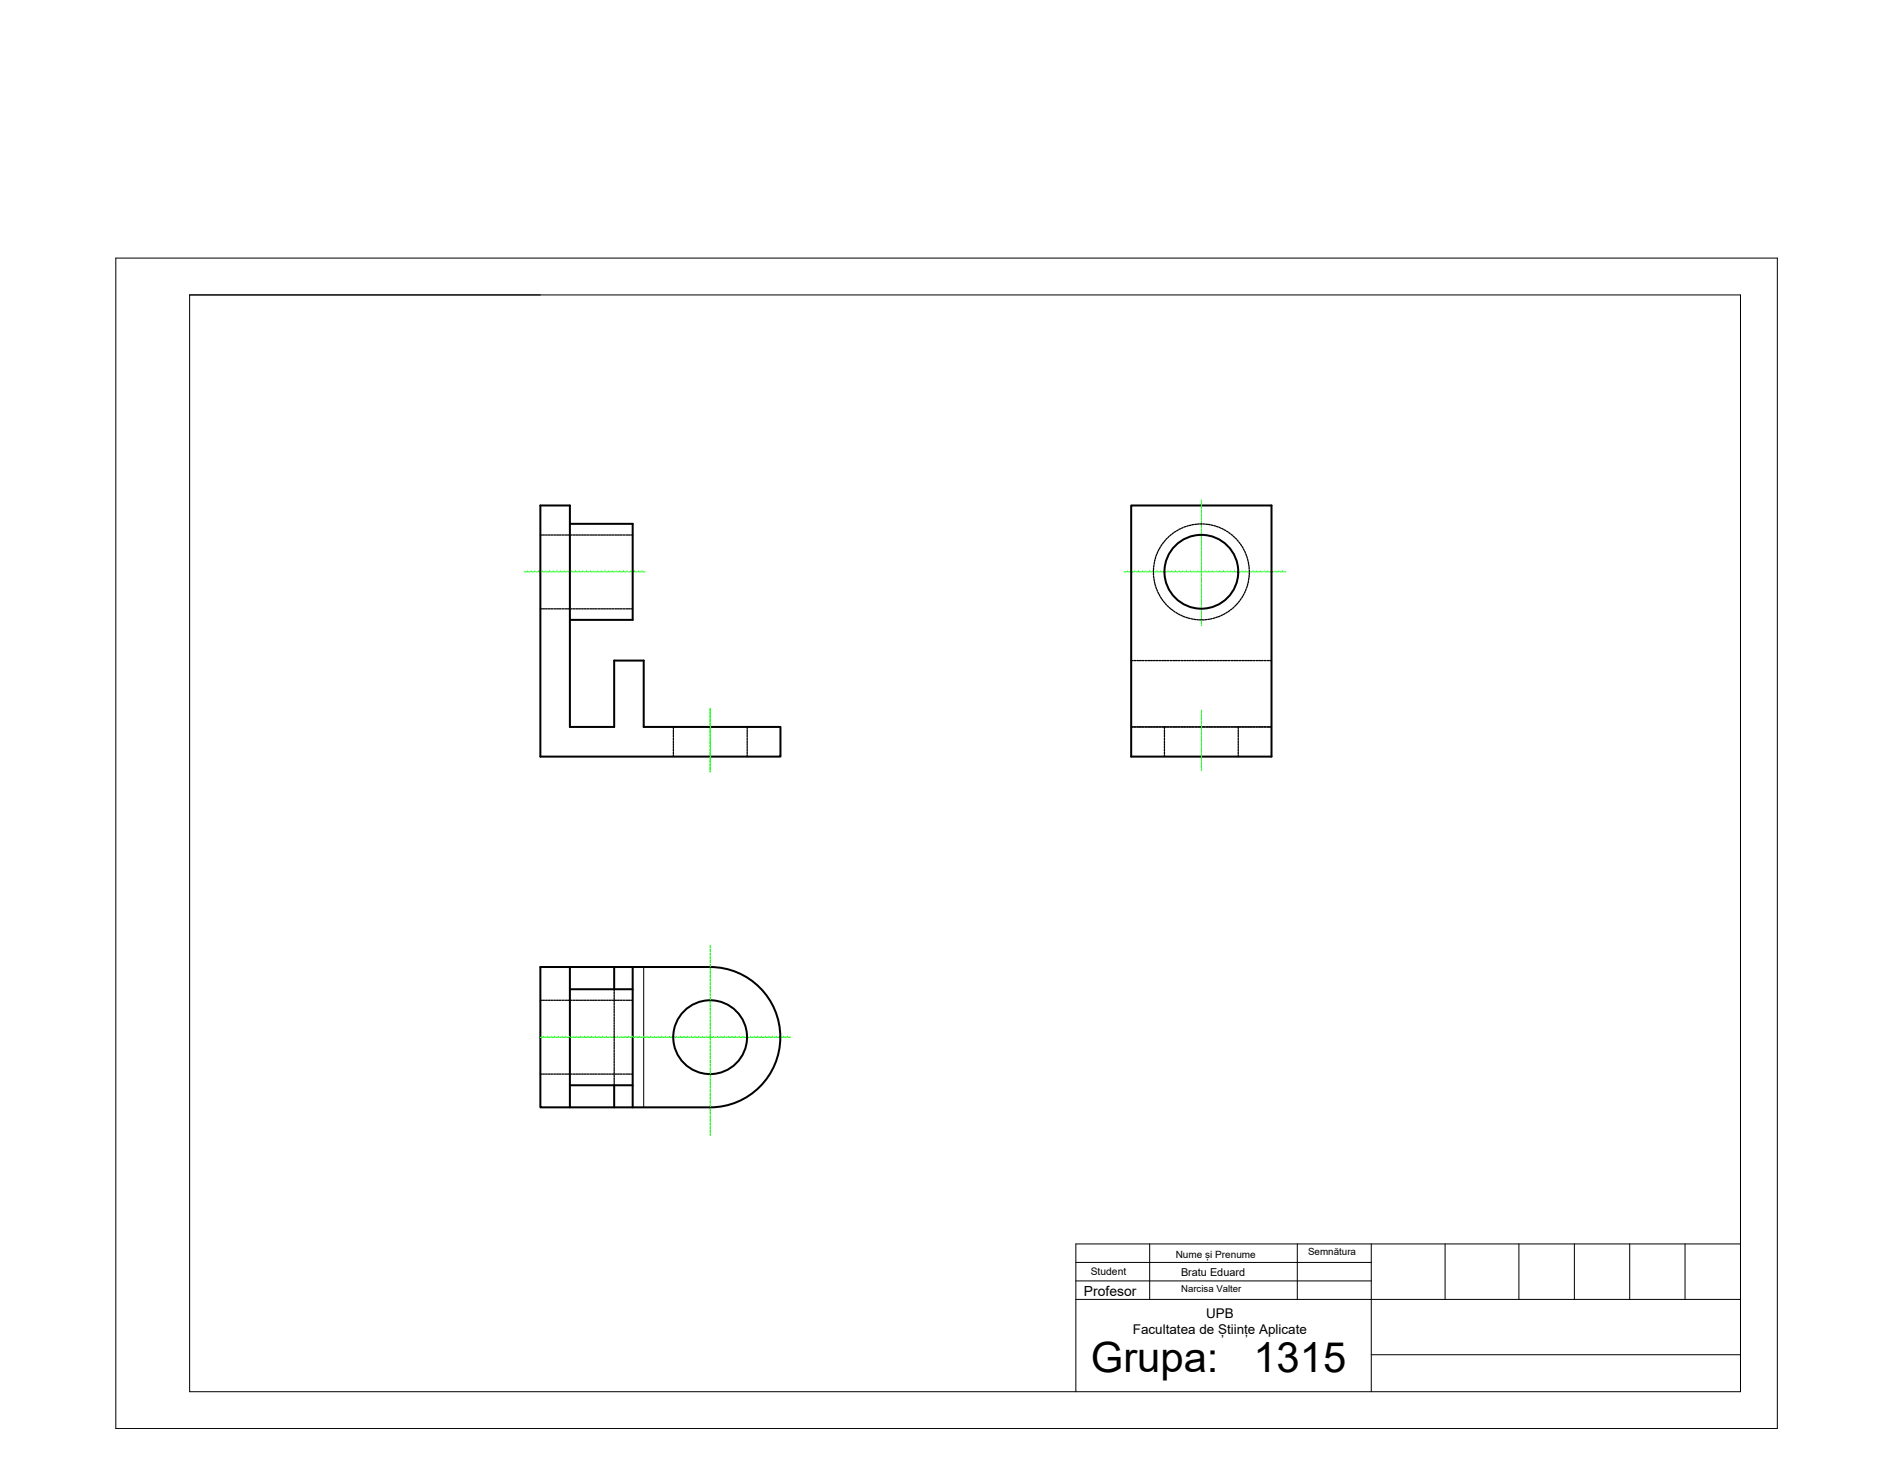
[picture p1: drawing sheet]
<svg xmlns="http://www.w3.org/2000/svg" width="279mm" height="216mm" viewBox="0 0 279 216" stroke-linecap="round" stroke-linejoin="round" font-family="sans-serif">
<defs><g id="words">
<g font-size="6.2">
<text x="161.1" y="202.6">Grupa:</text>
<text x="185.1" y="202.6">1315</text>
</g>
<text font-size="2.1" x="160.1" y="191.4">Profesor</text>
<g font-size="2">
<text x="167.3" y="197">Facultatea de Științe Aplicate</text>
<text x="178.1" y="194.6">UPB</text>
</g>
<text font-size="1.6" x="174.4" y="188.4">Bratu Eduard</text>
<g font-size="1.5">
<text x="173.6" y="185.8">Nume și Prenume</text>
<text x="193.2" y="185.3">Semnătura</text>
<text x="161.1" y="188.3">Student</text>
</g>
<text font-size="1.4" x="174.4" y="190.9">Narcisa Valter</text>
</g></defs>
<!-- layer: 0 -->
<g fill="none" stroke="#000" stroke-width=".15">
<path d="M17.1 38.1h245.4v172.9h-245.4zM28 43.6h229v161.9h-229zM95.1 142.8v20.7M158.9 191.9h98.1M158.9 189.2h43.6M158.9 186.4h43.6M169.8 183.7v8.2M191.6 183.7v8.2M202.5 183.7v21.8M213.4 183.7v8.2M224.3 183.7v8.2M232.5 183.7v8.2"/>
<path d="M240.7 183.7v8.2M248.8 183.7v8.2M257 183.7h-98.1v21.8M202.5 200.1h54.5"/>
</g>
<!-- layer: GROASE -->
<g fill="none" stroke="#000" stroke-width=".3">
<path d="M79.8 74.6h4.4v32.8h6.5v-9.8h4.4v9.8h20.2v4.3h-35.5zM84.2 77.4h9.2v14.1h-9.2M167 74.6h20.8v37.1h-20.8zM79.8 142.8h25.1a10.4 10.4 0 0 1 10.3 10.4 10.4 10.4 0 0 1-10.3 10.3h-25.1zM84.2 142.8v20.7M84.2 146.1h9.2M90.7 142.8v3.3M93.4 142.8v20.7M84.2 160.3h9.2M90.7 160.3v3.2"/>
<circle cx="177.4" cy="84.4" r="5.5"/>
<circle cx="104.9" cy="153.2" r="5.5"/>
</g>
<!-- layer: AXE -->
<g fill="none" stroke="#0f0" stroke-width=".15">
<path d="M177.4 74.1h.1M177.4 74.7h.1M177.4 75.2h.1M177.4 75.7h.1M177.4 76.3h.1M177.4 76.8h.1M177.4 77.4h.1M177.4 77.9h.1M177.4 78.5h.1M177.4 79h.1M177.4 79.6h.1M177.4 73.8v.2"/>
<path d="M177.4 74.3v.2M177.4 74.8v.3M177.4 75.3v.3M177.4 75.9v.3M177.4 76.4v.3M177.4 77v.3M177.4 77.5v.3M177.4 78.1v.3M177.4 78.6v.3M177.4 79.2v.2M177.4 79.7v.3M77.4 84.4h.3"/>
<path d="M77.9 84.4h.1M78 84.4h.3M78.4 84.4h.1M78.6 84.4h.2M79 84.4h.1M79.1 84.4h.3M79.5 84.4h.1M79.7 84.4h.2M80.1 84.4h.1M80.2 84.4h.3M80.6 84.4h.1M80.8 84.4h.2"/>
<path d="M81.2 84.4h.1M81.3 84.4h.3M81.7 84.4h.1M81.9 84.4h.2M82.3 84.4h.1M82.4 84.4h.3M82.8 84.4h.1M82.9 84.4h.3M83.4 84.4h.1M83.5 84.4h.3M83.9 84.4h.1M84 84.4h.3"/>
<path d="M84.4 84.4h.1M84.6 84.4h.2M85 84.4h.1M85.1 84.4h.3M85.5 84.4h.1M85.7 84.4h.2M86.1 84.4h.1M86.2 84.4h.3M86.6 84.4h.1M86.8 84.4h.2M87.2 84.4h.1M87.3 84.4h.3"/>
<path d="M87.7 84.4h.1M87.8 84.4h.3M88.2 84.4h.1M88.4 84.4h.3M88.8 84.4h.1M88.9 84.4h.3M89.3 84.4h.1M89.5 84.4h.2M89.9 84.4h.1M90 84.4h.3M90.4 84.4h.1M90.6 84.4h.2"/>
<path d="M91 84.4h.1M91.1 84.4h.3M91.5 84.4h.1M91.7 84.4h.2M92.1 84.4h.1M92.2 84.4h.3M92.6 84.4h.1M92.8 84.4h.2M93.2 84.4h.1M93.3 84.4h.3M93.7 84.4h.1M93.8 84.4h.3"/>
<path d="M94.3 84.4h.1M94.4 84.4h.3M94.8 84.4h.1M94.9 84.4h.4M166 84.4h.3M166.5 84.4h.1M166.6 84.4h.3M167 84.4h.1M167.2 84.4h.2M167.6 84.4h.1M167.7 84.4h.3M168.1 84.4h.1"/>
<path d="M168.3 84.4h.3M168.7 84.4h.1M168.8 84.4h.3M169.2 84.4h.1M169.4 84.4h.2M169.8 84.4h.1M169.9 84.4h.3M170.3 84.4h.1M170.5 84.4h.2M170.9 84.4h.1M171 84.4h.3M171.4 84.4h.1"/>
<path d="M171.5 84.4h.3M172 84.4h.1M172.1 84.4h.3M172.5 84.4h.1M172.6 84.4h.3M173 84.4h.1M173.2 84.4h.2M173.6 84.4h.1M173.7 84.4h.3M174.1 84.4h.1M174.3 84.4h.2M174.7 84.4h.1"/>
<path d="M174.8 84.4h.3M175.2 84.4h.1M175.4 84.4h.2M175.8 84.4h.1M175.9 84.4h.3M176.3 84.4h.1M176.4 84.4h.3M176.8 84.4h.1M177 84.4h.3M177.4 84.4h.1M177.4 80.1h.1M177.4 80.7h.1"/>
<path d="M177.4 81.2h.1M177.4 81.8h.1M177.4 82.3h.1M177.4 82.8h.1M177.4 83.4h.1M177.4 83.9h.1M177.4 84.5h.1M177.4 85h.1M177.4 85.6h.1M177.4 86.1h.1M177.4 86.7h.1M177.4 87.2h.1"/>
<path d="M177.4 87.7h.1M177.4 88.3h.1M177.4 88.9h.1M177.4 89.4h.1M177.4 89.9h.1M177.4 90.5h.1M177.4 91h.1M177.4 91.6h.1M177.4 92.1h.1M177.4 80.3v.2M177.4 80.8v.3M177.4 81.4v.2"/>
<path d="M177.4 81.9v.3M177.4 82.4v.3M177.4 83v.3M177.4 83.5v.3M177.4 84.1v.2M177.4 84.6v.3M177.4 85.2v.2M177.4 85.7v.3M177.4 86.2v.3M177.4 86.8v.3M177.4 87.3v.3M177.4 87.9v.3"/>
<path d="M177.4 88.4v.3M177.4 89v.3M177.4 89.5v.3M177.4 90.1v.3M177.4 90.6v.3M177.4 91.2v.2M177.4 91.7v.3M177.4 92.3v.1M177.5 84.4h.3M177.9 84.4h.1M178.1 84.4h.3M178.5 84.4h.1"/>
<path d="M178.6 84.4h.3M179 84.4h.1M179.2 84.4h.3M179.6 84.4h.1M179.7 84.4h.3M180.1 84.4h.1M180.3 84.4h.2M180.7 84.4h.1M180.8 84.4h.3M181.2 84.4h.1M181.4 84.4h.2M181.8 84.4h.1"/>
<path d="M181.9 84.4h.3M182.3 84.4h.1M182.4 84.4h.3M182.9 84.4h.1M183 84.4h.3M183.4 84.4h.1M183.5 84.4h.3M183.9 84.4h.1M184.1 84.4h.3M184.5 84.4h.1M184.6 84.4h.3M185 84.4h.1"/>
<path d="M185.2 84.4h.2M185.6 84.4h.1M185.7 84.4h.3M186.1 84.4h.1M186.3 84.4h.2M186.7 84.4h.1M186.8 84.4h.3M187.2 84.4h.1M187.3 84.4h.3M187.8 84.4h.1M187.9 84.4h.3M188.3 84.4h.1"/>
<path d="M188.4 84.4h.3M188.8 84.4h.1M189 84.4h.3M189.4 84.4h.1M189.5 84.4h.4M104.9 105h.1M104.9 105.5h.1M104.9 106h.1M104.9 106.6h.1M104.9 107.1h.1M104.9 107.7h.1M104.9 108.2h.1"/>
<path d="M104.9 108.8h.1M104.9 109.3h.1M104.9 109.9h.1M104.9 110.4h.1M104.9 110.9h.1M104.9 111.5h.1M104.9 112h.1M104.9 112.6h.1M104.9 113.1h.1M104.9 113.7h.1M104.9 104.6v.2M104.9 105.1v.3"/>
<path d="M104.9 105.6v.3M104.9 106.2v.3M104.9 106.7v.3M104.9 107.3v.2M104.9 107.8v.3M104.9 108.4v.2M104.9 108.9v.3M104.9 109.4v.3M104.9 110v.3M104.9 110.5v.3M104.9 111.1v.3M104.9 111.6v.3"/>
<path d="M104.9 112.2v.3M104.9 112.7v.3M104.9 113.3v.3M104.9 113.8v.2M177.4 113.4h.1M177.4 112.9h.1M177.4 112.3h.1M177.4 111.8h.1M177.4 111.2h.1M177.4 110.7h.1M177.4 110.2h.1M177.4 109.6h.1"/>
<path d="M177.4 109.1h.1M177.4 108.5h.1M177.4 108h.1M177.4 107.4h.1M177.4 106.9h.1M177.4 106.3h.1M177.4 105.8h.1M177.4 105.3h.1M177.4 104.9v.2M177.4 105.4v.3M177.4 105.9v.3M177.4 106.5v.3"/>
<path d="M177.4 107v.3M177.4 107.6v.2M177.4 108.1v.3M177.4 108.7v.2M177.4 109.2v.3M177.4 109.7v.3M177.4 110.3v.3M177.4 110.8v.3M177.4 111.4v.3M177.4 111.9v.3M177.4 112.5v.2M177.4 113v.3"/>
<path d="M177.4 113.6v.2M104.9 139.6v.3M79.8 153.2h.4M80.3 153.2h.1M80.4 153.2h.3M80.8 153.2h.1M81 153.2h.2M81.4 153.2h.1M81.5 153.2h.3M81.9 153.2h.1M82.1 153.2h.2M82.5 153.2h.1"/>
<path d="M82.6 153.2h.3M83 153.2h.1M83.1 153.2h.3M83.6 153.2h.1M83.7 153.2h.3M84.1 153.2h.1M84.2 153.2h.3M84.6 153.2h.1M84.8 153.2h.2M85.2 153.2h.1M85.3 153.2h.3M85.7 153.2h.1"/>
<path d="M85.9 153.2h.2M86.3 153.2h.1M86.4 153.2h.3M86.8 153.2h.1M87 153.2h.2M87.4 153.2h.1M87.5 153.2h.3M87.9 153.2h.1M88.1 153.2h.2M88.5 153.2h.1M88.6 153.2h.3M89 153.2h.1"/>
<path d="M89.2 153.2h.2M89.6 153.2h.1M89.7 153.2h.3M90.1 153.2h.1M90.2 153.2h.3M90.7 153.2h.1M90.8 153.2h.3M91.2 153.2h.1M91.3 153.2h.3M91.7 153.2h.1M91.9 153.2h.2M92.3 153.2h.1"/>
<path d="M92.4 153.2h.3M92.8 153.2h.1M93 153.2h.2M93.4 153.2h.1M93.5 153.2h.3M93.9 153.2h.1M94.1 153.2h.2M94.5 153.2h.1M94.6 153.2h.3M95 153.2h.1M95.1 153.2h.3M95.5 153.2h.1"/>
<path d="M95.7 153.2h.3M96.1 153.2h.1M96.2 153.2h.3M96.6 153.2h.1M96.8 153.2h.2M97.2 153.2h.1M97.3 153.2h.3M97.7 153.2h.1M97.9 153.2h.2M98.3 153.2h.1M98.4 153.2h.3M98.8 153.2h.1"/>
<path d="M99 153.2h.2M99.4 153.2h.1M99.5 153.2h.3M99.9 153.2h.1M100.1 153.2h.2M100.5 153.2h.1M100.6 153.2h.3M101 153.2h.1M101.1 153.2h.3M101.6 153.2h.1M101.7 153.2h.3M102.1 153.2h.1"/>
<path d="M102.2 153.2h.3M102.6 153.2h.1M102.8 153.2h.3M103.2 153.2h.1M103.3 153.2h.3M103.7 153.2h.1M103.9 153.2h.2M104.3 153.2h.1M104.4 153.2h.3M104.8 153.2h.1M104.9 140h.1M104.9 140.6h.1"/>
<path d="M104.9 141.1h.1M104.9 141.7h.1M104.9 142.2h.1M104.9 142.7h.1M104.9 143.3h.1M104.9 143.8h.1M104.9 144.4h.1M104.9 144.9h.1M104.9 145.5h.1M104.9 146h.1M104.9 146.6h.1M104.9 147.1h.1"/>
<path d="M104.9 147.7h.1M104.9 148.2h.1M104.9 148.8h.1M104.9 149.3h.1M104.9 149.8h.1M104.9 150.4h.1M104.9 150.9h.1M104.9 151.5h.1M104.9 152h.1M104.9 152.6h.1M104.9 153.1h.1M104.9 153.7h.1"/>
<path d="M104.9 154.2h.1M104.9 154.7h.1M104.9 155.3h.1M104.9 155.8h.1M104.9 156.4h.1M104.9 156.9h.1M104.9 157.5h.1M104.9 158h.1M104.9 158.6h.1M104.9 159.1h.1M104.9 159.7h.1M104.9 140.2v.2"/>
<path d="M104.9 140.7v.3M104.9 141.2v.3M104.9 141.8v.3M104.9 142.3v.3M104.9 142.9v.3M104.9 143.4v.3M104.9 144v.2M104.9 144.5v.3M104.9 145.1v.2M104.9 145.6v.3M104.9 146.1v.3M104.9 146.7v.3"/>
<path d="M104.9 147.2v.3M104.9 147.8v.3M104.9 148.3v.3M104.9 148.9v.3M104.9 149.4v.3M104.9 150v.2M104.9 150.5v.3M104.9 151.1v.2M104.9 151.6v.3M104.9 152.2v.2M104.9 152.7v.3M104.9 153.2v.3"/>
<path d="M104.9 153.8v.3M104.9 154.3v.3M104.9 154.9v.2M104.9 155.4v.3M104.9 156v.2M104.9 156.5v.3M104.9 157.1v.2M104.9 157.6v.3M104.9 158.2v.2M104.9 158.7v.3M104.9 159.3v.2M104.9 159.8v.3"/>
<path d="M105 153.2h.2M105.4 153.2h.1M105.5 153.2h.3M105.9 153.2h.1M106 153.2h.3M106.5 153.2h.1M106.6 153.2h.3M107 153.2h.1M107.1 153.2h.3M107.5 153.2h.1M107.7 153.2h.3M108.1 153.2h.1"/>
<path d="M108.2 153.2h.3M108.6 153.2h.1M108.8 153.2h.3M109.2 153.2h.1M109.3 153.2h.3M109.7 153.2h.1M109.9 153.2h.3M110.3 153.2h.1M110.4 153.2h.3M110.8 153.2h.1M111 153.2h.2M111.4 153.2h.1"/>
<path d="M111.5 153.2h.3M111.9 153.2h.1M112.1 153.2h.2M112.5 153.2h.1M112.6 153.2h.3M113 153.2h.1M113.1 153.2h.3M113.6 153.2h.1M113.7 153.2h.3M114.1 153.2h.1M114.2 153.2h.3M114.6 153.2h.1"/>
<path d="M114.8 153.2h.2M115.2 153.2h.1M115.3 153.2h.3M115.7 153.2h.1M115.9 153.2h.2M116.3 153.2h.1M116.4 153.2h.4M104.9 160.2h.1M104.9 160.7h.1M104.9 161.3h.1M104.9 161.8h.1M104.9 162.4h.1"/>
<path d="M104.9 162.9h.1M104.9 163.5h.1M104.9 164h.1M104.9 164.6h.1M104.9 165.1h.1M104.9 165.6h.1M104.9 166.2h.1M104.9 166.7h.1M104.9 167.3h.1M104.9 160.3v.3M104.9 160.9v.3M104.9 161.4v.3"/>
<path d="M104.9 162v.2M104.9 162.5v.3M104.9 163.1v.2M104.9 163.6v.3M104.9 164.1v.3M104.9 164.7v.3M104.9 165.2v.3M104.9 165.8v.3M104.9 166.3v.3M104.9 166.9v.2M104.9 167.4v.3"/>
</g>
<!-- layer: SUBTIRI -->
<g fill="none" stroke="#000" stroke-width=".19">
<path d="M79.8 79h.2M80.1 79h.3M80.6 79h.2M81 79h.2M81.4 79h.2M81.8 79h.2M82.2 79h.3M82.6 79h.3M83 79h.3M83.4 79h.3M83.8 79h.3M84.2 79h.3"/>
<path d="M84.6 79h.3M85 79h.3M85.4 79h.3M85.9 79h.2M86.3 79h.3M86.7 79h.3M87.1 79h.3M87.5 79h.3M87.9 79h.3M88.3 79h.3M88.7 79h.3M89.1 79h.3"/>
<path d="M89.6 79h.2M90 79h.2M90.4 79h.2M90.8 79h.3M91.2 79h.3M91.6 79h.3M92 79h.3M92.4 79h.3M92.8 79h.3M93.2 79h.2M172.1 79.8l-.2 .2M172.4 79.5l-.2 .2"/>
<path d="M172.7 79.2l-.2 .2M173 78.9l-.2 .2M173.3 78.7l-.2 .2M173.6 78.5l-.2 .1M174 78.3l-.2 .1M174.3 78.1l-.2 .1M174.7 77.9l-.2 .1M175.1 77.8h-.3M175.5 77.6l-.3 .1M175.9 77.5l-.3 .1M176.3 77.5h-.3M176.7 77.4h-.3"/>
<path d="M177.1 77.4h-.3M177.2 77.4h.3M177.7 77.4h.2M178.1 77.4h.2M178.5 77.4l.2 .1M178.9 77.5l.2 .1M179.3 77.6l.2 .1M179.6 77.7l.3 .1M180 77.9l.3 .1M180.4 78l.3 .2M180.8 78.2l.2 .2M181.1 78.4l.3 .2"/>
<path d="M181.5 78.6l.2 .2M181.8 78.9l.2 .2M182.1 79.2l.2 .1M182.4 79.4l.2 .2M182.7 79.7l.2 .2M79.8 89.9h.2M80.1 89.9h.3M80.6 89.9h.2M81 89.9h.2M81.4 89.9h.2M81.8 89.9h.2M82.2 89.9h.3"/>
<path d="M82.6 89.9h.3M83 89.9h.3M83.4 89.9h.3M83.8 89.9h.3M84.2 89.9h.3M84.6 89.9h.3M85 89.9h.3M85.4 89.9h.3M85.9 89.9h.2M86.3 89.9h.3M86.7 89.9h.3M87.1 89.9h.3"/>
<path d="M87.5 89.9h.3M87.9 89.9h.3M88.3 89.9h.3M88.7 89.9h.3M89.1 89.9h.3M89.6 89.9h.2M90 89.9h.2M90.4 89.9h.2M90.8 89.9h.3M91.2 89.9h.3M91.6 89.9h.3M92 89.9h.3"/>
<path d="M92.4 89.9h.3M92.8 89.9h.3M93.2 89.9h.2M167 97.6h.3M167.4 97.6h.3M167.9 97.6h.2M168.3 97.6h.3M168.7 97.6h.3M169.1 97.6h.3M169.5 97.6h.3M169.9 97.6h.3M170.3 84.3v.2"/>
<path d="M170.3 97.6h.3M170.3 84.7v.2M170.3 85.1l.1 .3M170.3 83.9v.2M170.4 83.5v.2M170.4 85.5l.1 .3M170.5 85.9v.3M170.5 83.1l-.1 .2M170.6 82.6l-.1 .3M170.6 86.3v.2M170.7 82.2l-.1 .3M170.7 86.7l.1 .2"/>
<path d="M170.7 97.6h.3M170.8 81.9l-.1 .2M170.8 87.1l.1 .2M171 81.5l-.1 .2M171 87.4l.1 .3M171.1 97.6h.3M171.2 81.1l-.2 .3M171.2 87.8l.1 .2M171.4 80.8l-.2 .2M171.4 88.2l.1 .2M171.6 97.6h.2M171.6 80.4l-.2 .3"/>
<path d="M171.6 88.5l.1 .2M171.8 80.1l-.1 .2M171.8 88.8l.2 .2M172 97.6h.2M172.1 89.1l.2 .2M172.4 97.6h.2M172.4 89.4l.2 .2M172.7 89.7l.2 .2M172.8 97.6h.2M173 90l.2 .1M173.2 97.6h.3M173.3 90.2l.2 .2"/>
<path d="M173.6 97.6h.3M173.7 90.5l.2 .1M174 90.7l.2 .1M174 97.6h.3M174.4 90.8l.2 .2M174.4 97.6h.3M174.7 91l.3 .1M174.8 97.6h.3M175.1 91.2h.3M175.2 97.6h.3M175.5 91.3h.3M175.6 97.6h.3"/>
<path d="M175.9 91.4h.3M176 97.6h.3M176.3 91.5h.3M176.5 97.6h.2M176.7 91.5h.3M176.9 97.6h.2M177.1 91.5h.3M177.3 97.6h.2M177.5 91.5h.3M177.7 97.6h.2M178.1 97.6h.3M178.2 91.5h-.3"/>
<path d="M178.5 97.6h.3M178.6 91.4l-.2 .1M178.9 97.6h.3M179 91.3l-.2 .1M179.3 97.6h.3M179.4 91.2l-.2 .1M179.7 97.6h.3M179.8 91.1l-.3 .1M180.1 97.6h.3M180.2 91l-.3 .1M180.6 97.6h.2M180.6 90.8l-.3 .1"/>
<path d="M180.9 90.6l-.2 .2M181 97.6h.2M181.3 90.4l-.3 .1M181.4 97.6h.2M181.6 90.2l-.2 .1M181.8 97.6h.3M181.9 89.9l-.2 .2M182.2 97.6h.3M182.2 89.7l-.2 .1M182.5 89.4l-.2 .1M182.6 97.6h.3M182.8 89.1l-.2 .2"/>
<path d="M182.9 80l.2 .3M183 97.6h.3M183 88.7l-.1 .3M183.2 80.4l.1 .2M183.3 88.4l-.2 .2M183.4 97.6h.3M183.4 80.7l.2 .2M183.5 88.1l-.1 .2M183.6 81.1l.1 .2M183.7 87.7l-.1 .2M183.8 81.4l.1 .3M183.8 97.6h.3"/>
<path d="M183.9 87.3l-.1 .3M184 81.8l.1 .3M184 87l-.1 .2M184.1 82.2l.1 .2M184.2 86.6l-.1 .2M184.2 97.6h.3M184.2 82.6l.1 .2M184.3 86.2l-.1 .3M184.3 83l.1 .2M184.4 85.8l-.1 .3M184.4 83.4v.2M184.4 85.4v.3"/>
<path d="M184.5 85l-.1 .3M184.5 83.8v.2M184.5 84.2v.2M184.5 84.6v.3M184.6 97.6h.3M185 97.6h.3M185.5 97.6h.2M185.9 97.6h.2M186.3 97.6h.2M186.7 97.6h.2M187.1 97.6h.3M187.5 97.6h.3"/>
<path d="M99.4 107.4v.2M99.4 107.8v.2M99.4 108.2v.3M99.4 108.6v.3M99.4 109v.3M99.4 109.4v.3M99.4 109.8v.3M99.4 110.2v.3M99.4 110.6v.3M99.4 111v.3M99.4 111.5v.2M110.3 107.4v.2"/>
<path d="M110.3 107.8v.2M110.3 108.2v.3M110.3 108.6v.3M110.3 109v.3M110.3 109.4v.3M110.3 109.8v.3M110.3 110.2v.3M110.3 110.6v.3M110.3 111v.3M110.3 111.5v.2M167 107.4h.3M167.4 107.4h.3"/>
<path d="M167.9 107.4h.2M168.3 107.4h.3M168.7 107.4h.3M169.1 107.4h.3M169.5 107.4h.3M169.9 107.4h.3M170.3 107.4h.3M170.7 107.4h.3M171.1 107.4h.3M171.6 107.4h.2M172 107.8v.2M172 108.2v.3"/>
<path d="M172 108.6v.3M172 109v.3M172 109.4v.3M172 109.8v.3M172 110.2v.3M172 110.6v.3M172 111v.3M172 111.5v.2M172.2 107.4h-.2v.2M172.4 107.4h.2M172.8 107.4h.2M173.2 107.4h.3"/>
<path d="M173.6 107.4h.3M174 107.4h.3M174.4 107.4h.3M174.8 107.4h.3M175.2 107.4h.3M175.6 107.4h.3M176 107.4h.3M176.5 107.4h.2M176.9 107.4h.2M177.3 107.4h.2M177.7 107.4h.2M178.1 107.4h.3"/>
<path d="M178.5 107.4h.3M178.9 107.4h.3M179.3 107.4h.3M179.7 107.4h.3M180.1 107.4h.3M180.6 107.4h.2M181 107.4h.2M181.4 107.4h.2M181.8 107.4h.3M182.2 107.4h.3M182.6 107.4h.3v.2M182.9 107.8v.2"/>
<path d="M182.9 108.2v.3M182.9 108.6v.3M182.9 109v.3M182.9 109.4v.3M182.9 109.8v.3M182.9 110.2v.3M182.9 110.6v.3M182.9 111v.3M182.9 111.5v.2M183 107.4h.3M183.4 107.4h.3M183.8 107.4h.3"/>
<path d="M184.2 107.4h.3M184.6 107.4h.3M185 107.4h.3M185.5 107.4h.2M185.9 107.4h.2M186.3 107.4h.2M186.7 107.4h.2M187.1 107.4h.3M187.5 107.4h.3M79.8 158.6h.2M79.8 147.7h.2M80.1 158.6h.3"/>
<path d="M80.1 147.7h.3M80.6 158.6h.2M80.6 147.7h.2M81 158.6h.2M81 147.7h.2M81.4 158.6h.2M81.4 147.7h.2M81.8 158.6h.2M81.8 147.7h.2M82.2 158.6h.3M82.2 147.7h.3M82.6 158.6h.3"/>
<path d="M82.6 147.7h.3M83 158.6h.3M83 147.7h.3M83.4 158.6h.3M83.4 147.7h.3M83.8 158.6h.3M83.8 147.7h.3M84.2 158.6h.3M84.2 147.7h.3M84.6 158.6h.3M84.6 147.7h.3M85 158.6h.3"/>
<path d="M85 147.7h.3M85.4 158.6h.3M85.4 147.7h.3M85.9 158.6h.2M85.9 147.7h.2M86.3 158.6h.3M86.3 147.7h.3M86.7 158.6h.3M86.7 147.7h.3M87.1 158.6h.3M87.1 147.7h.3M87.5 158.6h.3"/>
<path d="M87.5 147.7h.3M87.9 158.6h.3M87.9 147.7h.3M88.3 158.6h.3M88.3 147.7h.3M88.7 158.6h.3M88.7 147.7h.3M89.1 158.6h.3M89.1 147.7h.3M89.6 158.6h.2M89.6 147.7h.2M90 158.6h.2"/>
<path d="M90 147.7h.2M90.4 158.6h.2M90.4 147.7h.2M90.7 146.1v.3M90.7 146.5v.3M90.7 146.9v.3M90.7 147.3v.3M90.7 147.7v.3M90.7 148.1v.3M90.7 148.5v.3M90.7 148.9v.3M90.7 149.3v.3"/>
<path d="M90.7 149.8v.2M90.7 150.2v.2M90.7 150.6v.2M90.7 151v.2M90.7 151.4v.3M90.7 151.8v.3M90.7 152.2v.3M90.7 152.6v.3M90.7 153v.3M90.7 153.4v.3M90.7 153.9v.2M90.7 154.3v.2"/>
<path d="M90.7 154.7v.2M90.7 155.1v.3M90.7 155.5v.3M90.7 155.9v.3M90.7 156.3v.3M90.7 156.7v.3M90.7 157.1v.3M90.7 157.5v.3M90.7 157.9v.3M90.7 158.3v.3M90.7 158.8v.2M90.7 159.2v.2"/>
<path d="M90.7 159.6v.2M90.7 160v.3M90.8 158.6h.3M90.8 147.7h.3M91.2 158.6h.3M91.2 147.7h.3M91.6 158.6h.3M91.6 147.7h.3M92 158.6h.3M92 147.7h.3M92.4 158.6h.3M92.4 147.7h.3"/>
<path d="M92.8 158.6h.3M92.8 147.7h.3M93.2 158.6h.2M93.2 147.7h.2"/>
</g>
<use href="#words"/>
</svg>
